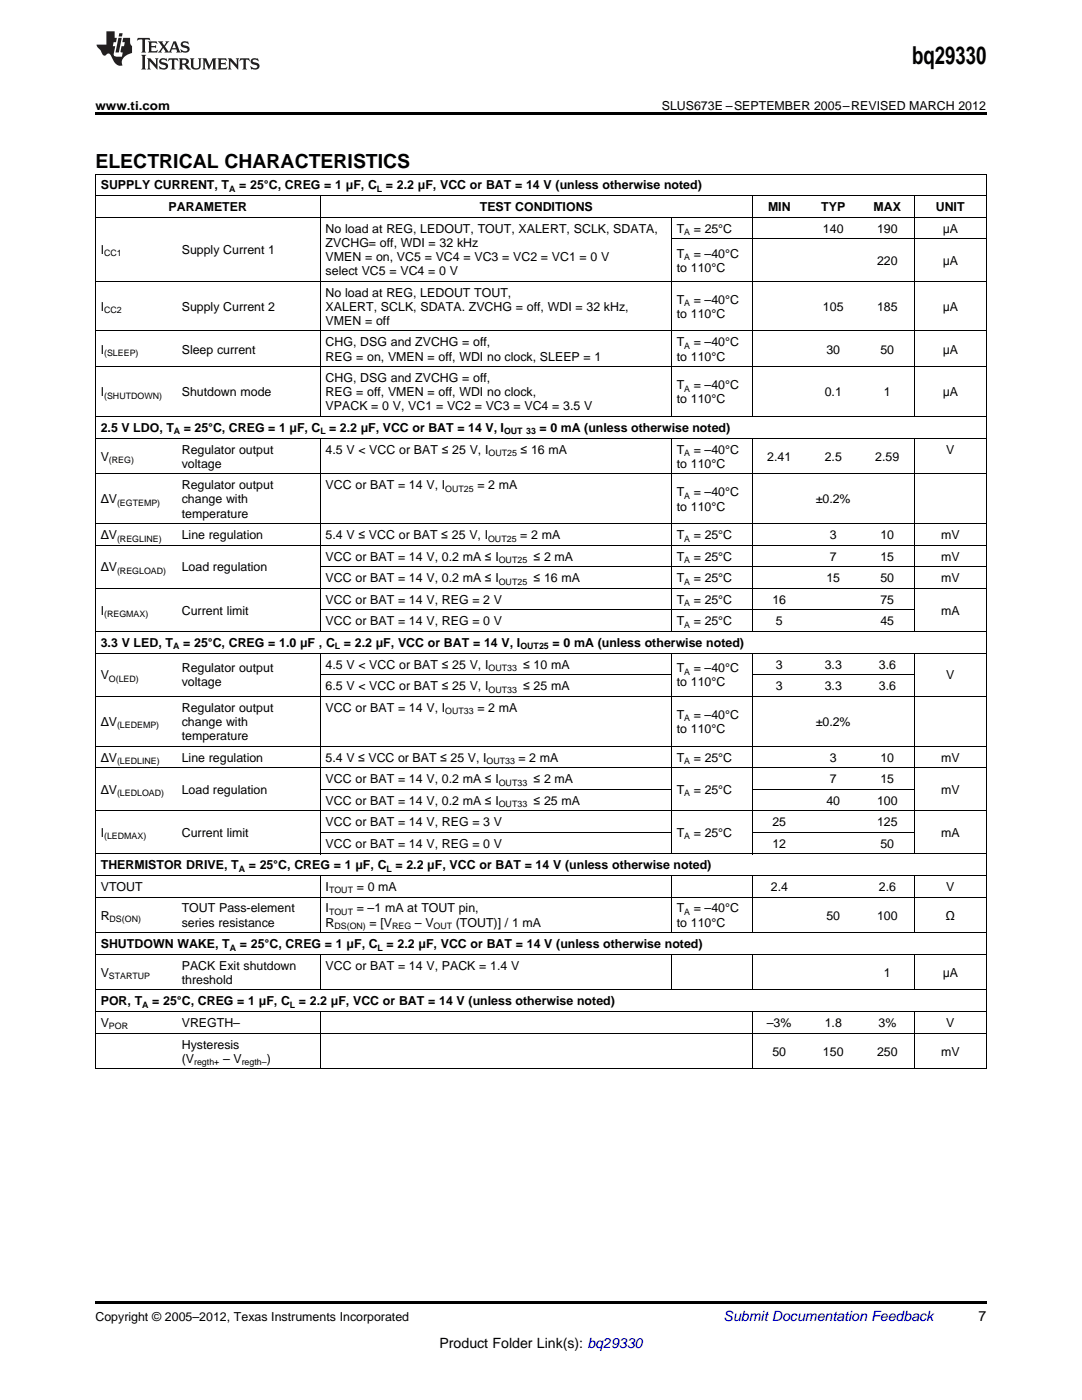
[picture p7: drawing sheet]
<svg xmlns="http://www.w3.org/2000/svg" width="216mm" height="279mm" viewBox="0 0 216 279" stroke-linecap="round" stroke-linejoin="round" font-family="sans-serif">
<defs><g id="words">
<text font-size="4.9" x="182" y="12.8">bq29330</text>
<text font-size="3.9" x="19" y="33.5">ELECTRICAL CHARACTERISTICS</text>
<text font-size="2.8" fill="#0000c8" x="144.4" y="263.6">Submit Documentation Feedback</text>
<g font-size="2.8">
<text x="195.3" y="263.6">7</text>
<text x="87.7" y="269">Product Folder Link(s): bq29330</text>
</g>
<g font-size="2.5">
<text x="19" y="21.9">www.ti.com</text>
<text x="132" y="21.9">SLUS673E –SEPTEMBER 2005–REVISED MARCH 2012</text>
<text x="20.1" y="37.8">SUPPLY CURRENT, T</text>
<text x="47.7" y="37.8">= 25°C, CREG = 1 μF, C</text>
<text x="77" y="37.8">= 2.2 μF, VCC or BAT = 14 V (unless otherwise noted)</text>
<text x="33.7" y="42.1">PARAMETER</text>
<text x="65" y="46.4">No load at REG, LEDOUT, TOUT, XALERT, SCLK, SDATA,</text>
<text x="95.7" y="42.1">TEST CONDITIONS</text>
<text x="135" y="46.4">T</text>
<text x="138.4" y="46.4">= 25°C</text>
<text x="153.2" y="42.1">MIN</text>
<text x="163.9" y="42.1">TYP</text>
<text x="164.2" y="46.4">140</text>
<text x="174.3" y="42.1">MAX</text>
<text x="175" y="46.4">190</text>
<text x="186.7" y="42.1">UNIT</text>
<text x="188.1" y="46.4">μA</text>
<text x="20.1" y="50.7">I</text>
<text x="36.3" y="50.7">Supply Current 1</text>
<text x="65" y="49.2">ZVCHG= off, WDI = 32 kHz</text>
<text x="65" y="52.1">VMEN = on, VC5 = VC4 = VC3 = VC2 = VC1 = 0 V</text>
<text x="135" y="51.4">T</text>
<text x="138.4" y="51.4">= –40°C</text>
<text x="175" y="52.8">220</text>
<text x="188.1" y="52.8">μA</text>
<text x="65" y="54.9">select VC5 = VC4 = 0 V</text>
<text x="65" y="59.2">No load at REG, LEDOUT TOUT,</text>
<text x="135" y="54.2">to 110°C</text>
<text x="20.1" y="62">I</text>
<text x="36.3" y="62">Supply Current 2</text>
<text x="65" y="62">XALERT, SCLK, SDATA. ZVCHG = off, WDI = 32 kHz,</text>
<text x="65" y="64.8">VMEN = off</text>
<text x="135" y="60.6">T</text>
<text x="135" y="63.4">to 110°C</text>
<text x="138.4" y="60.6">= –40°C</text>
<text x="164.2" y="62">105</text>
<text x="175" y="62">185</text>
<text x="188.1" y="62">μA</text>
<text x="20.1" y="70.6">I</text>
<text x="36.3" y="70.6">Sleep current</text>
<text x="65" y="69.1">CHG, DSG and ZVCHG = off,</text>
<text x="65" y="72">REG = on, VMEN = off, WDI no clock, SLEEP = 1</text>
<text x="135" y="69.1">T</text>
<text x="135" y="72">to 110°C</text>
<text x="138.4" y="69.1">= –40°C</text>
<text x="164.9" y="70.6">30</text>
<text x="175.7" y="70.6">50</text>
<text x="188.1" y="70.6">μA</text>
<text x="65" y="76.3">CHG, DSG and ZVCHG = off,</text>
<text x="135" y="77.7">T</text>
<text x="138.4" y="77.7">= –40°C</text>
<text x="20.1" y="79.1">I</text>
<text x="36.3" y="79.1">Shutdown mode</text>
<text x="65" y="79.1">REG = off, VMEN = off, WDI no clock,</text>
<text x="65" y="81.9">VPACK = 0 V, VC1 = VC2 = VC3 = VC4 = 3.5 V</text>
<text x="135" y="80.5">to 110°C</text>
<text x="164.6" y="79.1">0.1</text>
<text x="176.4" y="79.1">1</text>
<text x="188.1" y="79.1">μA</text>
<text x="20.1" y="86.2">2.5 V LDO, T</text>
<text x="36.7" y="86.2">= 25°C, CREG = 1 μF, C</text>
<text x="65.7" y="86.2">= 2.2 μF, VCC or BAT = 14 V, I</text>
<text x="107.7" y="86.2">= 0 mA (unless otherwise noted)</text>
<text x="20.1" y="91.9">V</text>
<text x="36.3" y="90.5">Regulator output</text>
<text x="36.3" y="93.3">voltage</text>
<text x="65" y="90.5">4.5 V &lt; VCC or BAT ≤ 25 V, I</text>
<text x="103.9" y="90.5">≤ 16 mA</text>
<text x="135" y="90.5">T</text>
<text x="135" y="93.3">to 110°C</text>
<text x="138.4" y="90.5">= –40°C</text>
<text x="153.1" y="91.9">2.41</text>
<text x="164.6" y="91.9">2.5</text>
<text x="174.7" y="91.9">2.59</text>
<text x="188.8" y="90.5">V</text>
<text x="20.1" y="100.5">ΔV</text>
<text x="36.3" y="97.6">Regulator output</text>
<text x="36.3" y="100.5">change with</text>
<text x="65" y="97.6">VCC or BAT = 14 V, I</text>
<text x="95.3" y="97.6">= 2 mA</text>
<text x="135" y="99.1">T</text>
<text x="135" y="101.9">to 110°C</text>
<text x="138.4" y="99.1">= –40°C</text>
<text x="162.8" y="100.5">±0.2%</text>
<text x="20.1" y="107.6">ΔV</text>
<text x="36.3" y="103.3">temperature</text>
<text x="36.3" y="107.6">Line regulation</text>
<text x="65" y="107.6">5.4 V ≤ VCC or BAT ≤ 25 V, I</text>
<text x="103.8" y="107.6">= 2 mA</text>
<text x="135" y="107.6">T</text>
<text x="138.4" y="107.6">= 25°C</text>
<text x="165.6" y="107.6">3</text>
<text x="175.7" y="107.6">10</text>
<text x="187.8" y="107.6">mV</text>
<text x="65" y="111.9">VCC or BAT = 14 V, 0.2 mA ≤ I</text>
<text x="106.4" y="111.9">≤ 2 mA</text>
<text x="135" y="111.9">T</text>
<text x="138.4" y="111.9">= 25°C</text>
<text x="165.6" y="111.9">7</text>
<text x="175.7" y="111.9">15</text>
<text x="187.8" y="111.9">mV</text>
<text x="20.1" y="114.1">ΔV</text>
<text x="36.3" y="114.1">Load regulation</text>
<text x="65" y="116.2">VCC or BAT = 14 V, 0.2 mA ≤ I</text>
<text x="106.4" y="116.2">≤ 16 mA</text>
<text x="135" y="116.2">T</text>
<text x="138.4" y="116.2">= 25°C</text>
<text x="164.9" y="116.2">15</text>
<text x="175.7" y="116.2">50</text>
<text x="187.8" y="116.2">mV</text>
<text x="20.1" y="122.7">I</text>
<text x="36.3" y="122.7">Current limit</text>
<text x="65" y="120.5">VCC or BAT = 14 V, REG = 2 V</text>
<text x="65" y="124.8">VCC or BAT = 14 V, REG = 0 V</text>
<text x="135" y="120.5">T</text>
<text x="135" y="124.8">T</text>
<text x="138.4" y="124.8">= 25°C</text>
<text x="138.4" y="120.5">= 25°C</text>
<text x="154.1" y="120.5">16</text>
<text x="154.8" y="124.8">5</text>
<text x="175.7" y="120.5">75</text>
<text x="175.7" y="124.8">45</text>
<text x="187.8" y="122.7">mA</text>
<text x="20.1" y="129.1">3.3 V LED, T</text>
<text x="36.6" y="129.1">= 25°C, CREG = 1.0 μF , C</text>
<text x="68.6" y="129.1">= 2.2 μF, VCC or BAT = 14 V, I</text>
<text x="110.3" y="129.1">= 0 mA (unless otherwise noted)</text>
<text x="20.1" y="135.6">V</text>
<text x="36.3" y="134.2">Regulator output</text>
<text x="36.3" y="137">voltage</text>
<text x="65" y="133.4">4.5 V &lt; VCC or BAT ≤ 25 V, I</text>
<text x="65" y="137.7">6.5 V &lt; VCC or BAT ≤ 25 V, I</text>
<text x="104.4" y="133.4">≤ 10 mA</text>
<text x="104.4" y="137.7">≤ 25 mA</text>
<text x="135" y="134.2">T</text>
<text x="135" y="137">to 110°C</text>
<text x="138.4" y="134.2">= –40°C</text>
<text x="154.8" y="133.4">3</text>
<text x="154.8" y="137.7">3</text>
<text x="164.6" y="133.4">3.3</text>
<text x="164.6" y="137.7">3.3</text>
<text x="175.4" y="133.4">3.6</text>
<text x="175.4" y="137.7">3.6</text>
<text x="188.8" y="135.6">V</text>
<text x="36.3" y="142">Regulator output</text>
<text x="65" y="142">VCC or BAT = 14 V, I</text>
<text x="95.3" y="142">= 2 mA</text>
<text x="135" y="143.4">T</text>
<text x="138.4" y="143.4">= –40°C</text>
<text x="20.1" y="144.9">ΔV</text>
<text x="36.3" y="144.9">change with</text>
<text x="36.3" y="147.7">temperature</text>
<text x="135" y="146.3">to 110°C</text>
<text x="162.8" y="144.9">±0.2%</text>
<text x="20.1" y="152">ΔV</text>
<text x="36.3" y="152">Line regulation</text>
<text x="65" y="152">5.4 V ≤ VCC or BAT ≤ 25 V, I</text>
<text x="103.5" y="152">= 2 mA</text>
<text x="135" y="152">T</text>
<text x="138.4" y="152">= 25°C</text>
<text x="165.6" y="152">3</text>
<text x="175.7" y="152">10</text>
<text x="187.8" y="152">mV</text>
<text x="20.1" y="158.4">ΔV</text>
<text x="36.3" y="158.4">Load regulation</text>
<text x="65" y="156.3">VCC or BAT = 14 V, 0.2 mA ≤ I</text>
<text x="65" y="160.6">VCC or BAT = 14 V, 0.2 mA ≤ I</text>
<text x="106.4" y="156.3">≤ 2 mA</text>
<text x="106.4" y="160.6">≤ 25 mA</text>
<text x="135" y="158.4">T</text>
<text x="138.4" y="158.4">= 25°C</text>
<text x="164.9" y="160.6">40</text>
<text x="165.6" y="156.3">7</text>
<text x="175" y="160.6">100</text>
<text x="175.7" y="156.3">15</text>
<text x="187.8" y="158.4">mV</text>
<text x="20.1" y="167">I</text>
<text x="36.3" y="167">Current limit</text>
<text x="65" y="164.9">VCC or BAT = 14 V, REG = 3 V</text>
<text x="135" y="167">T</text>
<text x="138.4" y="167">= 25°C</text>
<text x="154.1" y="164.9">25</text>
<text x="175" y="164.9">125</text>
<text x="187.8" y="167">mA</text>
<text x="20.1" y="173.5">THERMISTOR DRIVE, T</text>
<text x="49.6" y="173.5">= 25°C, CREG = 1 μF, C</text>
<text x="65" y="169.2">VCC or BAT = 14 V, REG = 0 V</text>
<text x="78.9" y="173.5">= 2.2 μF, VCC or BAT = 14 V (unless otherwise noted)</text>
<text x="154.1" y="169.2">12</text>
<text x="175.7" y="169.2">50</text>
<text x="20.1" y="177.8">VTOUT</text>
<text x="65" y="177.8">I</text>
<text x="71.2" y="177.8">= 0 mA</text>
<text x="153.8" y="177.8">2.4</text>
<text x="175.4" y="177.8">2.6</text>
<text x="188.8" y="177.8">V</text>
<text x="20.1" y="183.5">R</text>
<text x="36.3" y="182.1">TOUT Pass-element</text>
<text x="36.3" y="184.9">series resistance</text>
<text x="65" y="182.1">I</text>
<text x="65" y="184.9">R</text>
<text x="71.2" y="182.1">= –1 mA at TOUT pin,</text>
<text x="73.7" y="184.9">= [V</text>
<text x="82.8" y="184.9">– V</text>
<text x="90.9" y="184.9">(TOUT)] / 1 mA</text>
<text x="135" y="182.1">T</text>
<text x="135" y="184.9">to 110°C</text>
<text x="138.4" y="182.1">= –40°C</text>
<text x="164.9" y="183.5">50</text>
<text x="175" y="183.5">100</text>
<text x="188.7" y="183.5">Ω</text>
<text x="20.1" y="189.2">SHUTDOWN WAKE, T</text>
<text x="47.9" y="189.2">= 25°C, CREG = 1 μF, C</text>
<text x="77.2" y="189.2">= 2.2 μF, VCC or BAT = 14 V (unless otherwise noted)</text>
<text x="20.1" y="194.9">V</text>
<text x="36.3" y="193.5">PACK Exit shutdown</text>
<text x="36.3" y="196.4">threshold</text>
<text x="65" y="193.5">VCC or BAT = 14 V, PACK = 1.4 V</text>
<text x="176.4" y="194.9">1</text>
<text x="188.1" y="194.9">μA</text>
<text x="20.1" y="200.7">POR, T</text>
<text x="30.4" y="200.7">= 25°C, CREG = 1 μF, C</text>
<text x="59.7" y="200.7">= 2.2 μF, VCC or BAT = 14 V (unless otherwise noted)</text>
<text x="20.1" y="205">V</text>
<text x="36.3" y="205">VREGTH–</text>
<text x="36.3" y="209.3">Hysteresis</text>
<text x="153" y="205">–3%</text>
<text x="164.6" y="205">1.8</text>
<text x="175.3" y="205">3%</text>
<text x="188.8" y="205">V</text>
<text x="36.3" y="212.1">(V</text>
<text x="44.5" y="212.1">– V</text>
<text x="53.2" y="212.1">)</text>
<text x="154.1" y="210.7">50</text>
<text x="164.2" y="210.7">150</text>
<text x="175" y="210.7">250</text>
<text x="187.8" y="210.7">mV</text>
<text x="19" y="263.6">Copyright © 2005–2012, Texas Instruments Incorporated</text>
</g>
<g font-size="1.8">
<text x="45.7" y="38.3">A</text>
<text x="75.2" y="38.3">L</text>
<text x="136.5" y="46.9">A</text>
<text x="20.8" y="51.2">CC1</text>
<text x="136.5" y="51.9">A</text>
<text x="20.8" y="62.5">CC2</text>
<text x="136.5" y="61.1">A</text>
<text x="20.8" y="71">(SLEEP)</text>
<text x="136.5" y="69.6">A</text>
<text x="20.8" y="79.6">(SHUTDOWN)</text>
<text x="136.5" y="78.2">A</text>
<text x="34.7" y="86.7">A</text>
<text x="63.9" y="86.7">L</text>
<text x="100.6" y="86.7">OUT 33</text>
<text x="21.7" y="92.4">(REG)</text>
<text x="97.5" y="91">OUT25</text>
<text x="136.5" y="91">A</text>
<text x="23.4" y="101">(EGTEMP)</text>
<text x="88.8" y="98.1">OUT25</text>
<text x="136.5" y="99.6">A</text>
<text x="23.4" y="108.1">(REGLINE)</text>
<text x="97.4" y="108.1">OUT25</text>
<text x="99.5" y="112.4">OUT25</text>
<text x="136.5" y="108.1">A</text>
<text x="136.5" y="112.4">A</text>
<text x="23.4" y="114.5">(REGLOAD)</text>
<text x="99.5" y="116.7">OUT25</text>
<text x="136.5" y="116.7">A</text>
<text x="20.8" y="123.2">(REGMAX)</text>
<text x="136.5" y="121">A</text>
<text x="136.5" y="125.3">A</text>
<text x="34.5" y="129.6">A</text>
<text x="66.8" y="129.6">L</text>
<text x="103.8" y="129.6">OUT25</text>
<text x="21.7" y="136.1">O(LED)</text>
<text x="97.5" y="133.9">OUT33</text>
<text x="136.5" y="134.7">A</text>
<text x="88.8" y="142.5">OUT33</text>
<text x="97.5" y="138.2">OUT33</text>
<text x="136.5" y="143.9">A</text>
<text x="23.4" y="145.3">(LEDEMP)</text>
<text x="23.4" y="152.5">(LEDLINE)</text>
<text x="97.1" y="152.5">OUT33</text>
<text x="136.5" y="152.5">A</text>
<text x="23.4" y="158.9">(LEDLOAD)</text>
<text x="99.5" y="156.8">OUT33</text>
<text x="99.5" y="161.1">OUT33</text>
<text x="136.5" y="158.9">A</text>
<text x="20.8" y="167.5">(LEDMAX)</text>
<text x="136.5" y="167.5">A</text>
<text x="47.6" y="174">A</text>
<text x="77.1" y="174">L</text>
<text x="65.7" y="178.3">TOUT</text>
<text x="21.9" y="184">DS(ON)</text>
<text x="65.7" y="182.6">TOUT</text>
<text x="66.7" y="185.4">DS(ON)</text>
<text x="78.2" y="185.4">REG</text>
<text x="86.5" y="185.4">OUT</text>
<text x="136.5" y="182.6">A</text>
<text x="45.9" y="189.7">A</text>
<text x="75.4" y="189.7">L</text>
<text x="21.7" y="195.4">STARTUP</text>
<text x="28.4" y="201.2">A</text>
<text x="57.9" y="201.2">L</text>
<text x="21.7" y="205.5">POR</text>
<text x="38.7" y="212.6">regth+</text>
<text x="48.2" y="212.6">regth–</text>
</g>
</g></defs>
<g fill="#231f20">
<path d="M27.5 7.6l-.1 .5 .4-.2h.6v.1v2.1l-.2 .4h1l-.3-.4v-2.1l.1-.1h.5l.5 .2-.2-.5zM29.5 8.3l.2 .3v1.5l-.2 .4h1.8l.2-.6a1.04 1.04 0 0 1-1.3 .2v-.7h.6l.3 .2v-.6l-.3 .2h-.6v-.6l.8-.1 .4 .3-.2-.5zM31.5 8.3l.9 1.1-.9 1.1h.8l-.2-.2 .5-.7 .4 .7-.2 .2h1.5l-.1-.2 .1-.4h.9l.1 .4-.2 .2h1l-.3-.3-.7-1.9h-.5l-.9 2-.8-1 .9-1h-.8l.1 .3-.3 .5-.4-.6 .2-.2zM34.7 8.6l.4 1h-.7zM36.3 8.4a.63 .63 0 0 0-.2 .7 .63 .63 0 0 0 .6 .4l.6 .2 .1 .2a.75 .75 0 0 1-.7 .4 .75 .75 0 0 1-.6-.5l.1 .7 .1-.1a1.11 1.11 0 0 0 1.5-.6 1.13 1.13 0 0 0-1.2-.8l-.1-.4a1.04 1.04 0 0 1 1.2 .2l-.2-.5-.1 .1-.5-.2zM28.2 10.9l.2 .4v2.2l-.2 .4h1l-.3-.4v-2.2l.3-.4zM29.3 11.6l.3 .4v1.5l-.3 .4h.8l-.2-.4v-1.3l1.5 1.7v-1.9l.2-.4h-.7l.2 .4v.9l-1.1-1.3zM32 11.8a.62 .62 0 0 0-.2 .7 .62 .62 0 0 0 .6 .4l.6 .1 .1 .3a.76 .76 0 0 1-.7 .3 .76 .76 0 0 1-.6-.4l.1 .7 .1-.1a1.11 1.11 0 0 0 1.5-.6 1.13 1.13 0 0 0-1.2-.8l-.1-.4a1.04 1.04 0 0 1 1.2 .2l-.2-.6-.1 .1-.5-.1zM33.7 11.6l-.2 .6a.61 .61 0 0 1 .8-.3v1.6l-.2 .4h.9l-.2-.4v-1.6a.63 .63 0 0 1 .8 .3l-.2-.6zM35.6 11.6l.3 .4v1.5l-.3 .4h1l-.2-.2v-.8l.5 .2a.76 .76 0 0 0 1.2 .7l-1-1a.58 .58 0 0 0 .6-.5 .58 .58 0 0 0-.5-.6zM36.4 11.9h.1a.45 .45 0 0 1 .5 .1 .45 .45 0 0 1 .1 .5l-.7 .2zM37.9 11.6l.2 .2a2.17 2.17 0 0 0 .3 1.9 .99 .99 0 0 0 1.6-.6v-1.1l.2-.4h-.7l.2 .2a1.92 1.92 0 0 1-.2 1.8 .6 .6 0 0 1-.9-.5v-1.1l.2-.4zM40.4 11.6l.2 .4v1.5l-.2 .4h.7l-.2-.4v-1.4l.8 1.8 .8-1.8v1.4l-.2 .4h.9l-.2-.4v-1.5l.2-.4h-.8l-.6 1.5-.6-1.5zM43.4 11.6l.2 .4v1.5l-.2 .4h1.8l.2-.6a1.04 1.04 0 0 1-1.3 .1v-.6h.5l.4 .2v-.6l-.4 .2h-.5v-.7h.8l.3 .3-.1-.6zM45.5 11.6l.2 .4v1.5l-.2 .4h.7l-.2-.4v-1.3l1.5 1.7v-1.9l.2-.4h-.7l.2 .4v.9l-1.1-1.3zM47.9 11.6l-.1 .6a.61 .61 0 0 1 .8-.3v1.6l-.3 .4h1l-.3-.4 .1-1.6a.63 .63 0 0 1 .7 .3l-.1-.6zM50.2 11.8a.62 .62 0 0 0-.2 .7 .62 .62 0 0 0 .6 .4l.6 .1 .2 .3a.76 .76 0 0 1-.8 .3 .76 .76 0 0 1-.6-.4l.1 .7 .2-.1a1.11 1.11 0 0 0 1.5-.6 1.13 1.13 0 0 0-1.3-.8l-.1-.4a1.04 1.04 0 0 1 1.2 .2l-.1-.6-.2 .1-.5-.1z"/>
<path d="M21.2 6.3v2.6h-1.9l.1 .4 .7 .9a.91 .91 0 0 0 1 .8 .56 .56 0 0 1 .5-.3 .56 .56 0 0 1 .5 .3l.4 .8a1.53 1.53 0 0 0 1.9 1.2 1.54 1.54 0 0 1 1-2.1l.9-.3v-1.4a1.52 1.52 0 0 1-.3-1.6h-1.4l-.2 .8h.5l-.2 .8h-.4l-.2 1v.2l.4 .1-.2 .8a1.93 1.93 0 0 1-1.6-.3l.3-1.8h-.5l.2-.8h.4l.2-.8h-.4v-1.3zM23.6 7.6l-.6 2.9h.7l.6-2.9zM23.8 6.6l-.1 .7h.6l.2-.7z"/>
</g>
<path d="M19 22.5h177.8v.5h-177.8zM19 259.7h177.8v.5h-177.8z" fill="#000"/>
<g fill="none" stroke="#000" stroke-width=".2">
<path d="M19 39h177.8M19 34.7h177.8M19.1 34.8v178.6M63.9 39.1v44.1M150.1 39.1v44.1M182.4 39.1v44.1M196.8 34.8v178.6M19 56.1h177.8M19 43.3h177.8M133.9 43.4v39.8M134 47.6h62.8M19 73.2h177.8"/>
<path d="M19 66.1h177.8M19 94.6h177.8M19 87.4h177.8M19 83.1h177.8M63.9 87.5v38.6M133.9 87.5v38.6M150.1 87.5v38.6M182.4 87.5v38.6M19 117.4h177.8M19 108.8h177.8M19 104.5h177.8M63.9 113.1h132.9"/>
<path d="M19 138.9h177.8M19 130.3h177.8M19 126h177.8M63.9 130.4v40.1M63.9 134.6h70M63.9 121.7h118.6M133.9 130.4v40.1M150.1 130.4v40.1M150.1 134.6h32.4M182.4 130.4v40.1M19 153.2h177.8M19 148.9h177.8"/>
<path d="M63.9 157.5h70M150.1 157.5h32.4M19 179h177.8M19 174.7h177.8M19 170.4h177.8M19 161.8h177.8M63.9 174.8v11.4M63.9 166.1h70M133.9 174.8v11.4M150.1 174.8v11.4M150.1 166.1h32.4M182.4 174.8v11.4"/>
<path d="M19 197.6h177.8M19 190.4h177.8M19 186.1h177.8M63.9 190.5v7.1M133.9 190.5v7.1M150.1 190.5v7.1M182.4 190.5v7.1M19 213.3h177.8M19 206.2h177.8M19 201.9h177.8M63.9 201.9v11.5M150.1 201.9v11.5"/>
<path d="M182.4 201.9v11.5"/>
</g>
<use href="#words"/>
</svg>
